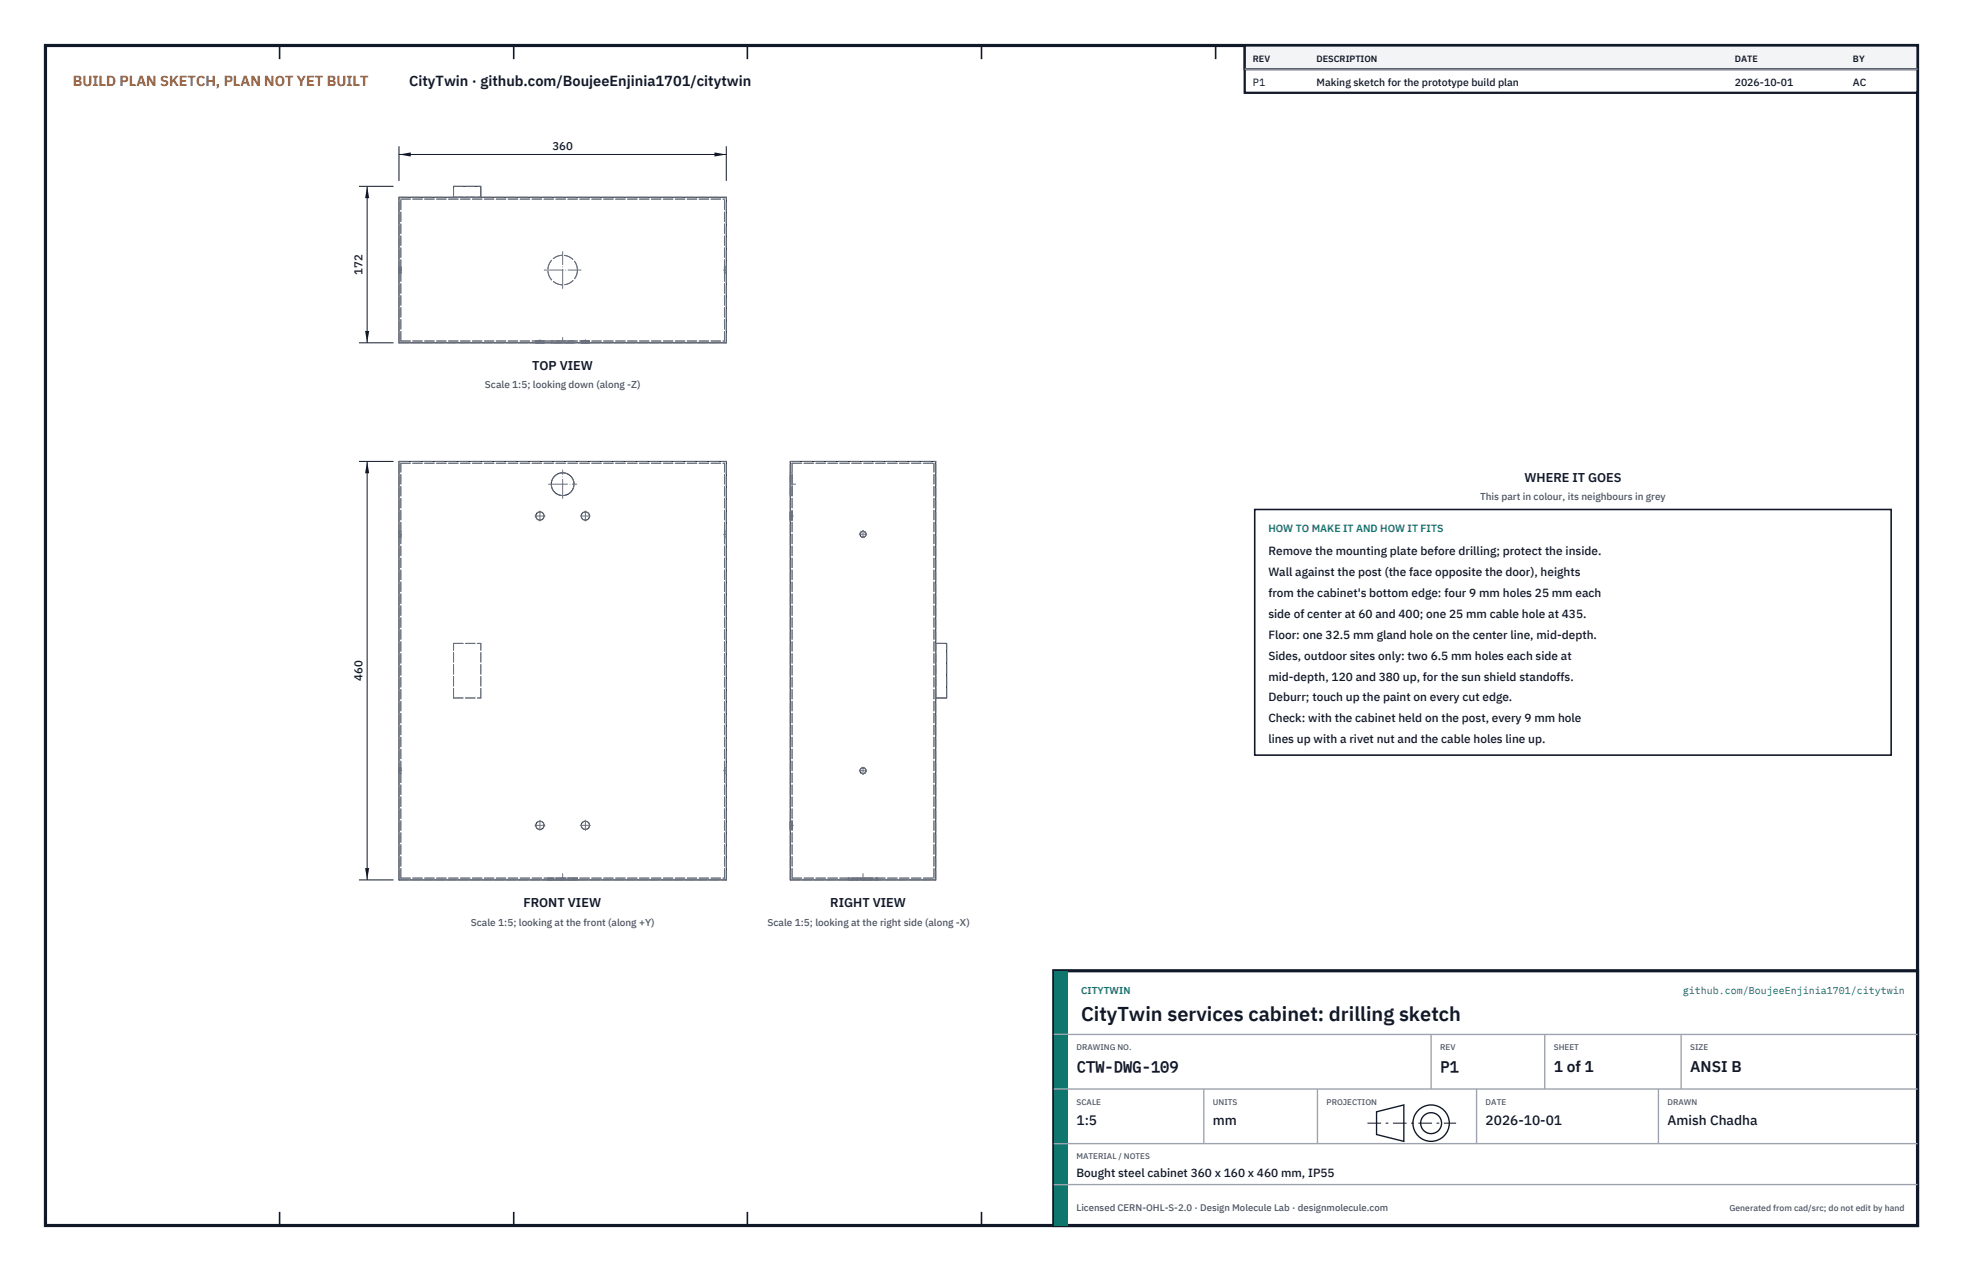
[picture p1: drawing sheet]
<svg xmlns="http://www.w3.org/2000/svg" width="432mm" height="279mm" viewBox="0 0 432 279" stroke-linecap="round" stroke-linejoin="round" font-family="sans-serif">
<defs><g id="words">
<text font-size="4.4" fill="#111827" x="237.8" y="224.4">CityTwin services cabinet: drilling sketch</text>
<g font-size="3.4" fill="#111827">
<text x="236.8" y="235.6">CTW-DWG-109</text>
<text x="316.8" y="235.6">P1</text>
<text x="341.8" y="235.6">1 of 1</text>
<text x="371.8" y="235.6">ANSI B</text>
</g>
<text font-size="3.2" fill="#b45309" x="16" y="19">BUILD PLAN SKETCH, PLAN NOT YET BUILT</text>
<text font-size="3.2" fill="#111827" x="90" y="19">CityTwin · github.com/BoujeeEnjinia1701/citytwin</text>
<g font-size="3" fill="#111827">
<text x="236.8" y="247.2">1:5</text>
<text x="266.8" y="247.2">mm</text>
<text x="326.8" y="247.2">2026-10-01</text>
<text x="366.8" y="247.2">Amish Chadha</text>
</g>
<g font-size="2.8" fill="#111827">
<text x="117.1" y="81.4">TOP VIEW</text>
<text x="335.3" y="106">WHERE IT GOES</text>
<text x="115.1" y="199.5">FRONT VIEW</text>
<text x="182.6" y="199.5">RIGHT VIEW</text>
</g>
<g font-size="2.6" fill="#111827">
<text x="279" y="122">Remove the mounting plate before drilling; protect the inside.</text>
<text x="279" y="126.6">Wall against the post (the face opposite the door), heights</text>
<text x="279" y="131.2">from the cabinet's bottom edge: four 9 mm holes 25 mm each</text>
<text x="279" y="135.8">side of center at 60 and 400; one 25 mm cable hole at 435.</text>
<text x="279" y="140.4">Floor: one 32.5 mm gland hole on the center line, mid-depth.</text>
<text x="279" y="145">Sides, outdoor sites only: two 6.5 mm holes each side at</text>
<text x="279" y="149.6">mid-depth, 120 and 380 up, for the sun shield standoffs.</text>
<text x="279" y="154.2">Deburr; touch up the paint on every cut edge.</text>
<text x="279" y="158.8">Check: with the cabinet held on the post, every 9 mm hole</text>
<text x="279" y="163.4">lines up with a rivet nut and the cable holes line up.</text>
<text x="236.8" y="258.8">Bought steel cabinet 360 x 160 x 460 mm, IP55</text>
</g>
<g font-size="2.5" fill="#111827">
<text x="121.5" y="33">360</text>
<text x="79.8" y="60.4" transform="rotate(-90 79.8 60.4)">172</text>
<text x="79.8" y="149.7" transform="rotate(-90 79.8 149.7)">460</text>
</g>
<g font-size="2.3" fill="#111827">
<text x="275.6" y="18.8">P1</text>
<text x="289.6" y="18.8">Making sketch for the prototype build plan</text>
<text x="381.6" y="18.8">2026-10-01</text>
<text x="407.6" y="18.8">AC</text>
</g>
<text font-size="2.3" fill="#0f766e" x="279" y="117">HOW TO MAKE IT AND HOW IT FITS</text>
<g font-size="2.2" fill="#4b5563">
<text x="106.7" y="85.4">Scale 1:5; looking down (along -Z)</text>
<text x="325.6" y="110">This part in colour, its neighbours in grey</text>
<text x="103.6" y="203.5">Scale 1:5; looking at the front (along +Y)</text>
<text x="168.8" y="203.5">Scale 1:5; looking at the right side (along -X)</text>
</g>
<g font-size="2.2" fill="#0f766e">
<text x="237.8" y="218.4">CITYTWIN</text>
<text x="370.2" y="218.4">github.com/BoujeeEnjinia1701/citytwin</text>
</g>
<text font-size="2.1" fill="#4b5563" x="236.8" y="266.2">Licensed CERN-OHL-S-2.0 · Design Molecule Lab · designmolecule.com</text>
<g font-size="2" fill="#111827">
<text x="275.6" y="13.6">REV</text>
<text x="289.6" y="13.6">DESCRIPTION</text>
<text x="381.6" y="13.6">DATE</text>
<text x="407.6" y="13.6">BY</text>
</g>
<text font-size="1.9" fill="#4b5563" x="380.4" y="266.2">Generated from cad/src; do not edit by hand</text>
<g font-size="1.8" fill="#4b5563">
<text x="236.8" y="230.8">DRAWING NO.</text>
<text x="316.8" y="230.8">REV</text>
<text x="341.8" y="230.8">SHEET</text>
<text x="371.8" y="230.8">SIZE</text>
<text x="236.8" y="242.8">SCALE</text>
<text x="266.8" y="242.8">UNITS</text>
<text x="291.8" y="242.8">PROJECTION</text>
<text x="326.8" y="242.8">DATE</text>
<text x="366.8" y="242.8">DRAWN</text>
<text x="236.8" y="254.8">MATERIAL / NOTES</text>
</g>
</g></defs>
<path d="M10 10h411.8v259.4h-411.8z" fill="none" stroke="#111827" stroke-width=".7" stroke-linecap="butt"/>
<g fill="none" stroke="#111827" stroke-width=".35">
<path d="M61.5 10v3M113 10v3M164.4 10v3M215.9 10v3M267.4 10v3M318.9 10v3M370.3 10v3M61.5 266.4v3M113 266.4v3M164.4 266.4v3M215.9 266.4v3M267.4 266.4v3"/>
<path d="M318.9 266.4v3M370.3 266.4v3"/>
</g>
<g fill="none" stroke="#111727" stroke-width=".22">
<path d="M87.8 43.4h72v32h-72zM99.8 43.4v-2.4h6v2.4M87.8 101.4h72v92h-72zM173.8 101.4h32v92h-32zM205.8 141.4h2.4v12h-2.4"/>
<circle cx="118.8" cy="113.4" r=".91"/>
<circle cx="123.8" cy="106.4" r="2.5"/>
<circle cx="128.8" cy="113.4" r=".91"/>
<circle cx="189.8" cy="117.4" r=".66"/>
<circle cx="189.8" cy="169.4" r=".66"/>
<circle cx="118.8" cy="181.4" r=".91"/>
<circle cx="128.8" cy="181.4" r=".91"/>
</g>
<g fill="none" stroke="#6a7180" stroke-width=".22" stroke-dasharray="2.1 .5">
<path d="M87.8 59.4v-.7M87.8 58.7v1.3M87.8 43.4h72M87.8 58.7h.4M88.2 59.4v-.7M88.2 58.7v1.3M88.2 43.8h71.2M99.8 43.4h6M99.8 43.4v-2.4M99.8 41h6M105.8 43.4v-2.4M159.4 59.4v-.7"/>
<path d="M159.4 58.7v1.3M159.4 58.7h.4M159.8 59.4v-.7M159.8 58.7v1.3M87.8 75.4v-32M87.8 60v-.6M87.8 75.4h72M87.8 60h.4M88.2 60v-.6M88.2 75v-31.2M88.2 75h71.2M117.9 75.4h1.8"/>
<path d="M117.9 75h1.8M117.9 75v.4M119.7 75.4h-1.8M119.7 75v.4M119.7 75h-1.8M121.3 75.4h5M121.3 75h5M121.3 75v.4M126.3 75.4h-5M126.3 75v.4M126.3 75h-5M127.9 75.4h1.8"/>
<path d="M127.9 75h1.8M127.9 75v.4M129.7 75.4h-1.8M129.7 75v.4M129.7 75h-1.8M159.4 60v-.6M159.4 75v-31.2M159.4 60h.4M159.8 75.4v-32M159.8 60v-.6M87.8 118.1v-1.3M87.8 116.8v1.3"/>
<path d="M87.8 101.4h72M87.8 118.1h.4M87.8 116.8h.4M88.2 118.1v-1.3M88.2 116.8v1.3M88.2 101.8h71.2M159.4 118.1h.4M159.4 118.1v-1.3M159.4 116.8v1.3M159.4 116.8h.4M159.8 118.1v-1.3M159.8 116.8v1.3"/>
<path d="M173.8 101.4h32M173.8 113.4v-.9M173.8 112.5v1.8M173.8 114.3v-.9M173.8 106.4v-2.5M173.8 103.9v5M173.8 108.9v-2.5M174.2 113.4v-.9M174.2 112.5v1.8M174.2 114.3v-.9M174.2 106.4v-2.5M174.2 103.9v5"/>
<path d="M174.2 108.9v-2.5M174.2 101.8h31.2M174.2 112.5h-.4M174.2 114.3h-.4M174.2 103.9h-.4M174.2 108.9h-.4M99.8 141.4h6M99.8 153.4h6M99.8 153.4v-12M105.8 153.4v-12M205.8 153.4v-12M205.8 141.4h2.4"/>
<path d="M205.8 153.4h2.4M208.2 153.4v-12M87.8 170.1v-1.3M87.8 168.8v1.3M87.8 170.1h.4M87.8 168.8h.4M88.2 170.1v-1.3M88.2 168.8v1.3M159.4 170.1h.4M159.4 170.1v-1.3M159.4 168.8v1.3M159.4 168.8h.4"/>
<path d="M159.8 170.1v-1.3M159.8 168.8v1.3M87.8 193.4v-92M87.8 193.4h72M88.2 193v-91.2M88.2 193h71.2M120.5 193.4h6.5M120.5 193h6.5M120.5 193.4v-.4M127 193.4h-6.5M127 193h-6.5M127 193.4v-.4"/>
<path d="M159.4 193v-91.2M159.8 193.4v-92M173.8 193.4v-92M173.8 193.4h32M173.8 181.4v-.9M173.8 180.5v1.8M173.8 182.3v-.9M174.2 181.4v-.9M174.2 180.5v1.8M174.2 182.3v-.9M174.2 193v-91.2M174.2 193h31.2"/>
<path d="M174.2 180.5h-.4M174.2 182.3h-.4M186.6 193.4h3.2M186.6 193h3.2M186.6 193.4v-.4M189.8 193.4h3.3M189.8 193h3.3M193.1 193.4h-6.5M193.1 193h-6.5M193.1 193.4v-.4M205.4 193v-91.2M205.8 193.4v-92"/>
<circle cx="123.8" cy="59.4" r="3.3"/>
<circle cx="118.8" cy="113.4" r=".91"/>
<circle cx="123.8" cy="106.4" r="2.5"/>
<circle cx="128.8" cy="113.4" r=".91"/>
<circle cx="189.8" cy="117.4" r=".66"/>
<circle cx="189.8" cy="169.4" r=".66"/>
<circle cx="118.8" cy="181.4" r=".91"/>
<circle cx="128.8" cy="181.4" r=".91"/>
</g>
<g fill="none" stroke="#6a7180" stroke-width=".22" stroke-dasharray="4.2 .5 0 .5">
<path d="M87.8 59.4h.6M119.7 59.4h8.1M159.1 59.4h.7M118.8 74.7v.7M123.8 74.2v1.2M123.8 63.4v-8.1M128.8 74.7v.7M87.8 117.4h.6M117.6 113.4h2.3M118.8 114.6v-2.3M120.6 106.4h6.3M123.8 109.6v-6.3"/>
<path d="M127.6 113.4h2.3M128.8 114.6v-2.3M159.1 117.4h.7M174.5 113.4h-.7M175 106.4h-1.2M189 117.4h1.6M189.8 118.2v-1.6M87.8 169.4h.6M159.1 169.4h.7M189 169.4h1.6M189.8 170.2v-1.6M117.6 181.4h2.3"/>
<path d="M118.8 182.6v-2.3M123.8 193.4v-1.4M127.6 181.4h2.3M128.8 182.6v-2.3M174.5 181.4h-.7M189.8 193.4v-1.4"/>
</g>
<path d="M87.8 32.2v7.6M87.8 34h72M159.8 32.2v7.6" fill="none" stroke="#111827" stroke-width=".22"/>
<path d="M87.8 34l2.6-.5v.9zM157.2 33.5v.9l2.6-.4z" fill="#111827"/>
<path d="M79 41h7.6M80.8 41v34.4M79 75.4h7.6" fill="none" stroke="#111827" stroke-width=".22"/>
<path d="M80.8 41l-.5 2.6h.9zM80.3 72.8h.9l-.4 2.6z" fill="#111827"/>
<path d="M79 101.4h7.6M80.8 101.4v92M79 193.4h7.6" fill="none" stroke="#111827" stroke-width=".22"/>
<path d="M80.8 101.4l-.5 2.6h.9zM80.3 190.8h.9l-.4 2.6z" fill="#111827"/>
<path d="M276 112h140v54h-140z" fill="#fff" stroke="#111827" stroke-width=".35"/>
<path d="M273.8 10h148v10.4h-148z" fill="#fff" stroke="#111827" stroke-width=".5"/>
<path d="M273.8 10h148v5.2h-148z" fill="#f3f4f6" stroke="#111827" stroke-width=".5"/>
<path d="M273.8 15.2h148" fill="none" stroke="#9ca3af" stroke-width=".3"/>
<path d="M231.8 213.4h190v56h-190z" fill="#fff" stroke="#111827" stroke-width=".7" stroke-linecap="butt"/>
<path d="M231.8 213.4h3v56h-3z" fill="#0f766e"/>
<path d="M231.8 227.4h190M231.8 239.4h190M264.8 239.4v12M289.8 239.4v12M314.8 227.4v12M324.8 239.4v12M339.8 227.4v12M364.8 239.4v12M369.8 227.4v12M231.8 251.4h190M231.8 260.4h190" fill="none" stroke="#9ca3af" stroke-width=".3"/>
<g fill="none" stroke="#111827" stroke-width=".3">
<path d="M302.8 244.4l6-1.5v8l-6-1.5z"/>
<circle cx="314.8" cy="246.9" r="4"/>
<circle cx="314.8" cy="246.9" r="2.3"/>
</g>
<path d="M300.8 246.9h19.5" fill="none" stroke="#111827" stroke-width=".22" stroke-dasharray="3 1 .6 1" stroke-linecap="butt"/>
<use href="#words"/>
</svg>
